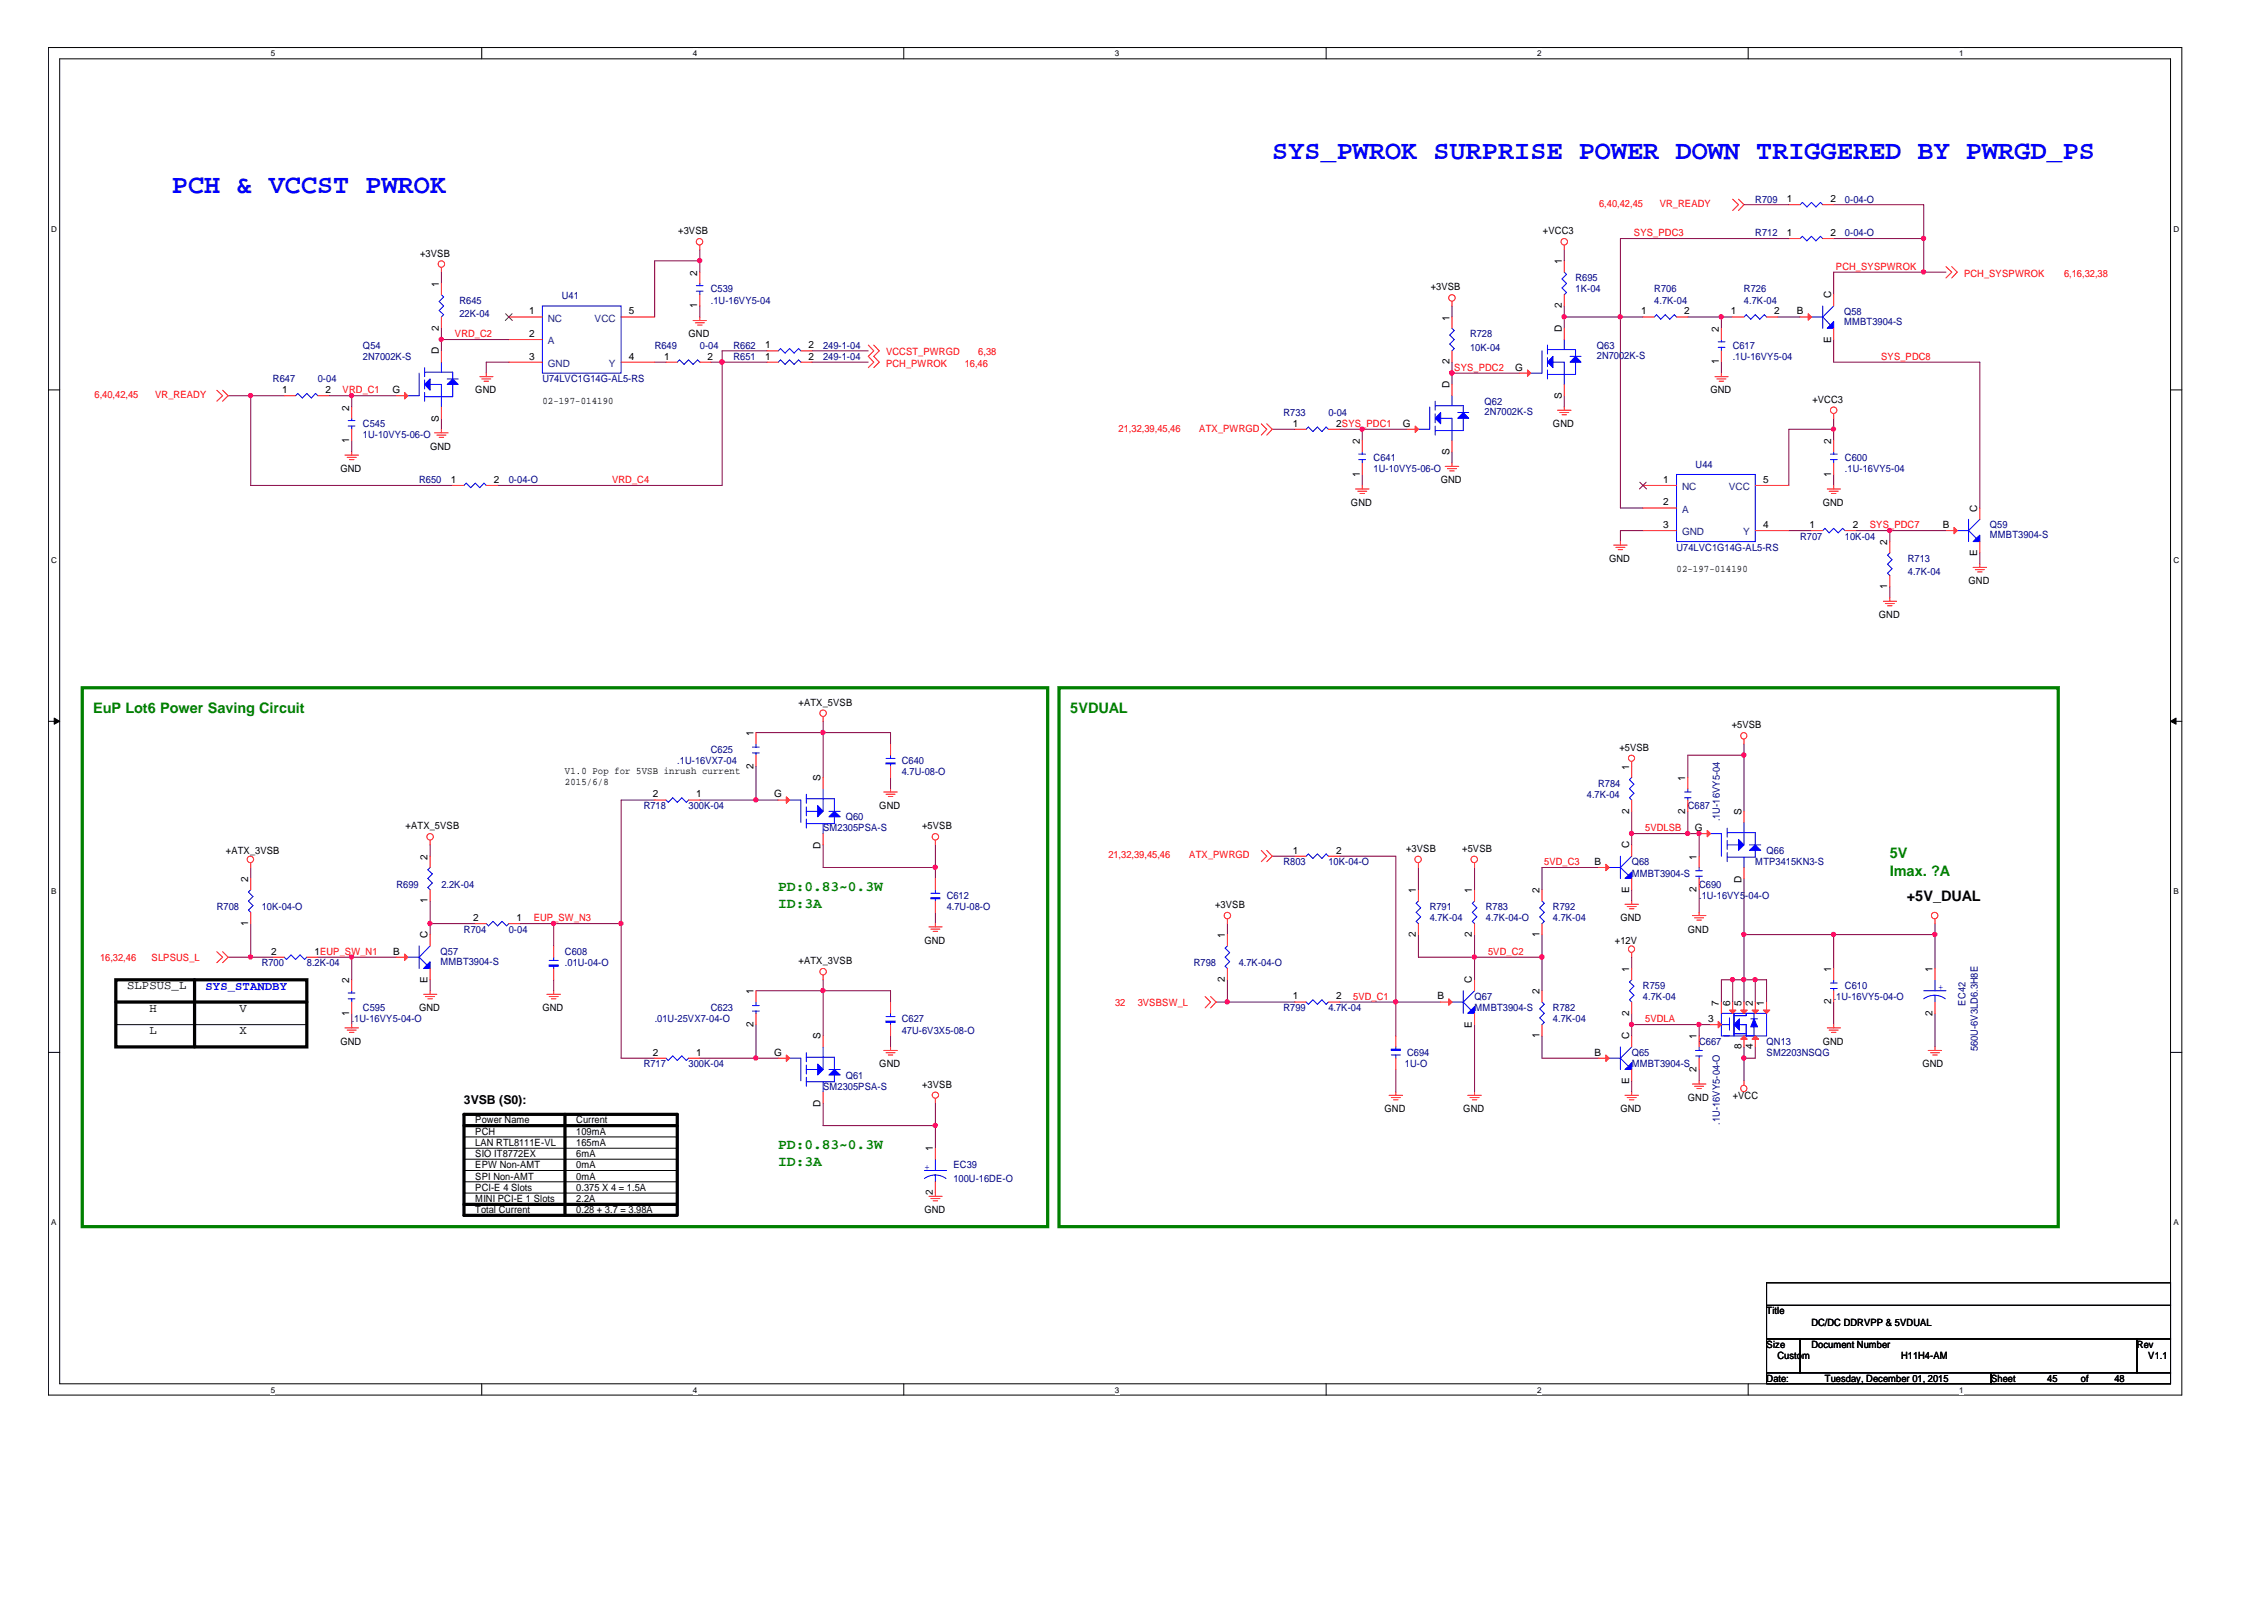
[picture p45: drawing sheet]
<svg xmlns="http://www.w3.org/2000/svg" width="297mm" height="210mm" viewBox="0 0 297 210" stroke-linecap="round" stroke-linejoin="round" font-family="sans-serif">
<defs><g id="words">
<g font-size="3.5" fill="#00f">
<text x="166.9" y="20.9">SYS_PWROK SURPRISE POWER DOWN TRIGGERED BY PWRGD_PS</text>
<text x="22.6" y="25.3">PCH &amp; VCCST PWROK</text>
</g>
<g font-size="1.9" fill="#008000">
<text x="12.2" y="93.5">EuP Lot6 Power Saving Circuit</text>
<text x="140.4" y="93.5">5VDUAL</text>
<text x="247.9" y="112.6">5V</text>
<text x="102.1" y="116.9">PD:0.83~0.3W</text>
<text x="102.1" y="119.1">ID:3A</text>
<text x="247.9" y="114.9">Imax. ?A</text>
<text x="102.1" y="150.8">PD:0.83~0.3W</text>
<text x="102.1" y="153">ID:3A</text>
</g>
<text font-size="1.9" x="250.2" y="118.2">+5V_DUAL</text>
<g font-size="1.6">
<text x="16.7" y="129.8">SLPSUS_L</text>
<text x="19.6" y="135.7">L</text>
<text x="19.6" y="132.7">H</text>
<text x="31.4" y="135.7">X</text>
<text x="31.4" y="132.7">V</text>
<text x="60.9" y="144.8">3VSB (S0):</text>
</g>
<text font-size="1.6" fill="#00f" x="27" y="129.9">SYS_STANDBY</text>
<g font-size="1.3" fill="#f00">
<text x="209.8" y="27.2">6,40,42,45</text>
<text x="217.8" y="27.2">VR_READY</text>
<text x="214.4" y="31">SYS_PDC3</text>
<text x="240.9" y="35.4">PCH_SYSPWROK</text>
<text x="257.7" y="36.3">PCH_SYSPWROK</text>
<text x="270.8" y="36.3">6,16,32,38</text>
<text x="59.7" y="44.3">VRD_C2</text>
<text x="116.2" y="46.6">VCCST_PWRGD</text>
<text x="128.4" y="46.6">6,38</text>
<text x="246.8" y="47.2">SYS_PDC8</text>
<text x="12.4" y="52.2">6,40,42,45</text>
<text x="20.4" y="52.2">VR_READY</text>
<text x="45" y="51.6">VRD_C1</text>
<text x="116.2" y="48.1">PCH_PWROK</text>
<text x="126.6" y="48.1">16,46</text>
<text x="190.8" y="48.7">SYS_PDC2</text>
<text x="146.8" y="56.7">21,32,39,45,46</text>
<text x="157.4" y="56.7">ATX_PWRGD</text>
<text x="80.3" y="63.4">VRD_C4</text>
<text x="245.3" y="69.3">SYS_PDC7</text>
<text x="145.4" y="112.6">21,32,39,45,46</text>
<text x="156" y="112.6">ATX_PWRGD</text>
<text x="202.6" y="113.5">5VD_C3</text>
<text x="215.9" y="109.1">5VDLSB</text>
<text x="70" y="120.9">EUP_SW_N3</text>
<text x="195.2" y="125.3">5VD_C2</text>
<text x="13.1" y="126">16,32,46</text>
<text x="19.9" y="126">SLPSUS_L</text>
<text x="146.3" y="131.9">32</text>
<text x="149.3" y="131.9">3VSBSW_L</text>
<text x="177.5" y="131.2">5VD_C1</text>
<text x="215.9" y="134.1">5VDLA</text>
</g>
<g font-size="1.3" fill="#000080">
<text x="230.3" y="26.6">R709</text>
<text x="242.1" y="26.6">0-04-O</text>
<text x="230.3" y="31">R712</text>
<text x="242.1" y="31">0-04-O</text>
<text x="60.3" y="39.8">R645</text>
<text x="60.3" y="41.6">22K-04</text>
<text x="73.7" y="39.3">U41</text>
<text x="93.3" y="38.4">C539</text>
<text x="93.3" y="39.8">.1U-16VY5-04</text>
<text x="206.7" y="36.9">R695</text>
<text x="206.7" y="38.4">1K-04</text>
<text x="217" y="38.4">R706</text>
<text x="217" y="39.8">4.7K-04</text>
<text x="228.8" y="38.4">R726</text>
<text x="228.8" y="39.8">4.7K-04</text>
<text x="241.9" y="41.3">Q58</text>
<text x="47.6" y="45.7">Q54</text>
<text x="47.6" y="47.2">2N7002K-S</text>
<text x="85.9" y="45.7">R649</text>
<text x="91.8" y="45.7">0-04</text>
<text x="96.2" y="45.7">R662</text>
<text x="96.2" y="47.2">R651</text>
<text x="108" y="45.7">249-1-04</text>
<text x="108" y="47.2">249-1-04</text>
<text x="192.9" y="44.3">R728</text>
<text x="192.9" y="46">10K-04</text>
<text x="209.5" y="45.7">Q63</text>
<text x="209.5" y="47">2N7002K-S</text>
<text x="227.3" y="45.7">C617</text>
<text x="227.3" y="47.2">.1U-16VY5-04</text>
<text x="241.9" y="42.6">MMBT3904-S</text>
<text x="35.8" y="50.1">R647</text>
<text x="41.7" y="50.1">0-04</text>
<text x="71.2" y="50.1">U74LVC1G14G-AL5-RS</text>
<text x="194.8" y="53.1">Q62</text>
<text x="47.6" y="56.1">C545</text>
<text x="47.6" y="57.5">1U-10VY5-06-O</text>
<text x="168.4" y="54.6">R733</text>
<text x="174.3" y="54.6">0-04</text>
<text x="194.8" y="54.4">2N7002K-S</text>
<text x="55" y="63.4">R650</text>
<text x="66.8" y="63.4">0-04-O</text>
<text x="180.2" y="60.5">C641</text>
<text x="180.2" y="61.9">1U-10VY5-06-O</text>
<text x="222.5" y="61.4">U44</text>
<text x="242.1" y="60.5">C600</text>
<text x="242.1" y="61.9">.1U-16VY5-04</text>
<text x="236.2" y="70.8">R707</text>
<text x="242.1" y="70.8">10K-04</text>
<text x="261.1" y="69.3">Q59</text>
<text x="261.1" y="70.6">MMBT3904-S</text>
<text x="220" y="72.2">U74LVC1G14G-AL5-RS</text>
<text x="250.3" y="73.7">R713</text>
<text x="250.3" y="75.5">4.7K-04</text>
<text x="88.9" y="100.3">.1U-16VX7-04</text>
<text x="93.3" y="98.8">C625</text>
<text x="118.3" y="101.7">4.7U-08-O</text>
<text x="118.3" y="100.3">C640</text>
<text x="84.5" y="106.1">R718</text>
<text x="90.3" y="106.1">300K-04</text>
<text x="111" y="107.6">Q60</text>
<text x="208.2" y="104.7">4.7K-04</text>
<text x="209.7" y="103.2">R784</text>
<text x="221.4" y="106.1">C687</text>
<text x="225.6" y="107.8" transform="rotate(-90 225.6 107.8)">.1U-16VY5-04</text>
<text x="108" y="109.1">SM2305PSA-S</text>
<text x="168.4" y="113.5">R803</text>
<text x="174.3" y="113.5">10K-04-O</text>
<text x="214.1" y="113.5">Q68</text>
<text x="230.3" y="113.5">MTP3415KN3-S</text>
<text x="231.8" y="112">Q66</text>
<text x="28.4" y="119.4">R708</text>
<text x="34.3" y="119.4">10K-04-O</text>
<text x="52" y="116.4">R699</text>
<text x="57.9" y="116.4">2.2K-04</text>
<text x="124.2" y="119.4">4.7U-08-O</text>
<text x="124.2" y="117.9">C612</text>
<text x="187.6" y="119.4">R791</text>
<text x="194.9" y="119.4">R783</text>
<text x="203.8" y="119.4">R792</text>
<text x="214.1" y="115">MMBT3904-S</text>
<text x="222.9" y="116.4">C690</text>
<text x="222.9" y="117.9">.1U-16VY5</text>
<text x="229" y="117.9">-04-O</text>
<text x="57.8" y="125.3">Q57</text>
<text x="60.9" y="122.4">R704</text>
<text x="66.8" y="122.4">0-04</text>
<text x="74.1" y="125.3">C608</text>
<text x="187.6" y="120.9">4.7K-04</text>
<text x="194.9" y="120.9">4.7K-04-O</text>
<text x="203.8" y="120.9">4.7K-04</text>
<text x="34.3" y="126.8">R700</text>
<text x="40.3" y="126.8">8.2K-04</text>
<text x="57.8" y="126.6">MMBT3904-S</text>
<text x="74.1" y="126.8">.01U-04-O</text>
<text x="156.6" y="126.8">R798</text>
<text x="162.5" y="126.8">4.7K-04-O</text>
<text x="193.5" y="131.2">Q67</text>
<text x="215.6" y="129.7">R759</text>
<text x="215.6" y="131.2">4.7K-04</text>
<text x="240.6" y="131.2">.1U-16VY5-04-O</text>
<text x="242.1" y="129.7">C610</text>
<text x="257.9" y="131.9" transform="rotate(-90 257.9 131.9)">EC42</text>
<text x="46.1" y="134.1">.1U-16VY5-04-O</text>
<text x="47.6" y="132.6">C595</text>
<text x="85.9" y="134.1">.01U-25VX7-04-O</text>
<text x="93.3" y="132.6">C623</text>
<text x="118.3" y="135.6">47U-6V3X5-08-O</text>
<text x="118.3" y="134.1">C627</text>
<text x="168.4" y="132.6">R799</text>
<text x="174.3" y="132.6">4.7K-04</text>
<text x="193.5" y="132.6">MMBT3904-S</text>
<text x="203.8" y="132.6">R782</text>
<text x="203.8" y="134.1">4.7K-04</text>
<text x="222.9" y="137.1">C667</text>
<text x="231.8" y="137.1">QN13</text>
<text x="259.5" y="137.9" transform="rotate(-90 259.5 137.9)">560U-6V3LD6.3H8E</text>
<text x="84.5" y="140">R717</text>
<text x="90.3" y="140">300K-04</text>
<text x="108" y="143">SM2305PSA-S</text>
<text x="111" y="141.5">Q61</text>
<text x="184.3" y="140">1U-O</text>
<text x="184.6" y="138.5">C694</text>
<text x="214.1" y="138.5">Q65</text>
<text x="214.1" y="140">MMBT3904-S</text>
<text x="231.8" y="138.5">SM2203NSQG</text>
<text x="225.6" y="147.5" transform="rotate(-90 225.6 147.5)">.1U-16VY5-04-O</text>
<text x="125.1" y="153.3">EC39</text>
<text x="125.1" y="155">100U-16DE-O</text>
</g>
<g font-size="1.3">
<text x="234.4" y="26.5">1</text>
<text x="240.2" y="26.5">2</text>
<text x="55.1" y="33.7">+3VSB</text>
<text x="89" y="30.7">+3VSB</text>
<text x="202.4" y="30.7">+VCC3</text>
<text x="204.9" y="34.7" transform="rotate(-90 204.9 34.7)">1</text>
<text x="234.4" y="31">1</text>
<text x="240.2" y="31">2</text>
<text x="57.6" y="37.6" transform="rotate(-90 57.6 37.6)">1</text>
<text x="69.4" y="41.2">1</text>
<text x="82.5" y="41.2">5</text>
<text x="91.5" y="40.4" transform="rotate(-90 91.5 40.4)">1</text>
<text x="91.5" y="36.2" transform="rotate(-90 91.5 36.2)">2</text>
<text x="187.7" y="38.1">+3VSB</text>
<text x="204.9" y="40.4" transform="rotate(-90 204.9 40.4)">2</text>
<text x="215.3" y="41.2">1</text>
<text x="221" y="41.2">2</text>
<text x="227.1" y="41.2">1</text>
<text x="232.8" y="41.2">2</text>
<text x="235.8" y="41.2">B</text>
<text x="240.2" y="39.1" transform="rotate(-90 240.2 39.1)">C</text>
<text x="57.6" y="46.5" transform="rotate(-90 57.6 46.5)">D</text>
<text x="57.6" y="43.4" transform="rotate(-90 57.6 43.4)">2</text>
<text x="69.4" y="44.2">2</text>
<text x="69.4" y="47.2">3</text>
<text x="82.5" y="47.2">4</text>
<text x="87.1" y="47.2">1</text>
<text x="90.3" y="44.3">GND</text>
<text x="92.8" y="47.2">2</text>
<text x="100.4" y="45.7">1</text>
<text x="100.4" y="47.2">1</text>
<text x="106.1" y="45.7">2</text>
<text x="106.1" y="47.2">2</text>
<text x="190.2" y="47.8" transform="rotate(-90 190.2 47.8)">2</text>
<text x="190.2" y="42.1" transform="rotate(-90 190.2 42.1)">1</text>
<text x="204.9" y="43.5" transform="rotate(-90 204.9 43.5)">D</text>
<text x="225.5" y="47.8" transform="rotate(-90 225.5 47.8)">1</text>
<text x="225.5" y="43.5" transform="rotate(-90 225.5 43.5)">2</text>
<text x="240.2" y="45" transform="rotate(-90 240.2 45)">E</text>
<text x="37" y="51.6">1</text>
<text x="42.7" y="51.6">2</text>
<text x="45.8" y="53.9" transform="rotate(-90 45.8 53.9)">2</text>
<text x="51.5" y="51.6">G</text>
<text x="62.4" y="51.6">GND</text>
<text x="71.2" y="53">02-197-014190</text>
<text x="190.2" y="50.9" transform="rotate(-90 190.2 50.9)">D</text>
<text x="198.8" y="48.6">G</text>
<text x="204.9" y="52.3" transform="rotate(-90 204.9 52.3)">S</text>
<text x="224.4" y="51.6">GND</text>
<text x="237.8" y="52.8">+VCC3</text>
<text x="45.8" y="58.1" transform="rotate(-90 45.8 58.1)">1</text>
<text x="56.4" y="59">GND</text>
<text x="57.6" y="55.3" transform="rotate(-90 57.6 55.3)">S</text>
<text x="169.6" y="56">1</text>
<text x="175.3" y="56">2SYS_PDC1</text>
<text x="178.4" y="58.3" transform="rotate(-90 178.4 58.3)">2</text>
<text x="184.1" y="56">G</text>
<text x="190.2" y="59.7" transform="rotate(-90 190.2 59.7)">S</text>
<text x="203.8" y="56.1">GND</text>
<text x="240.2" y="58.3" transform="rotate(-90 240.2 58.3)">2</text>
<text x="44.7" y="61.9">GND</text>
<text x="59.1" y="63.3">1</text>
<text x="64.8" y="63.3">2</text>
<text x="178.4" y="62.5" transform="rotate(-90 178.4 62.5)">1</text>
<text x="189" y="63.4">GND</text>
<text x="218.2" y="63.3">1</text>
<text x="231.3" y="63.3">5</text>
<text x="240.2" y="62.5" transform="rotate(-90 240.2 62.5)">1</text>
<text x="177.2" y="66.4">GND</text>
<text x="218.2" y="66.3">2</text>
<text x="218.2" y="69.3">3</text>
<text x="231.3" y="69.3">4</text>
<text x="237.4" y="69.3">1</text>
<text x="239.1" y="66.4">GND</text>
<text x="243.1" y="69.3">2</text>
<text x="247.6" y="71.5" transform="rotate(-90 247.6 71.5)">2</text>
<text x="254.9" y="69.3">B</text>
<text x="259.4" y="67.1" transform="rotate(-90 259.4 67.1)">C</text>
<text x="211.1" y="73.7">GND</text>
<text x="220" y="75.1">02-197-014190</text>
<text x="247.6" y="77.3" transform="rotate(-90 247.6 77.3)">1</text>
<text x="258.3" y="76.7">GND</text>
<text x="259.4" y="73" transform="rotate(-90 259.4 73)">E</text>
<text x="246.5" y="81.1">GND</text>
<text x="104.8" y="92.6">+ATX_5VSB</text>
<text x="227.2" y="95.5">+5VSB</text>
<text x="74.1" y="101.6">V1.0 Pop for 5VSB inrush current</text>
<text x="98.8" y="100.9" transform="rotate(-90 98.8 100.9)">2</text>
<text x="98.8" y="96.6" transform="rotate(-90 98.8 96.6)">1</text>
<text x="212.5" y="98.5">+5VSB</text>
<text x="213.7" y="101" transform="rotate(-90 213.7 101)">1</text>
<text x="74.1" y="103">2015/6/8</text>
<text x="85.6" y="104.6">2</text>
<text x="91.4" y="104.6">1</text>
<text x="101.6" y="104.6">G</text>
<text x="107.7" y="102.5" transform="rotate(-90 107.7 102.5)">S</text>
<text x="115.4" y="106.1">GND</text>
<text x="213.7" y="106.7" transform="rotate(-90 213.7 106.7)">2</text>
<text x="221.1" y="106.7" transform="rotate(-90 221.1 106.7)">2</text>
<text x="221.1" y="102.5" transform="rotate(-90 221.1 102.5)">1</text>
<text x="228.5" y="106.9" transform="rotate(-90 228.5 106.9)">S</text>
<text x="29.6" y="112">+ATX_3VSB</text>
<text x="53.2" y="108.8">+ATX_5VSB</text>
<text x="56.1" y="112.8" transform="rotate(-90 56.1 112.8)">2</text>
<text x="107.7" y="111.4" transform="rotate(-90 107.7 111.4)">D</text>
<text x="121" y="108.8">+5VSB</text>
<text x="169.6" y="112">1</text>
<text x="175.3" y="112">2</text>
<text x="184.5" y="111.7">+3VSB</text>
<text x="191.9" y="111.7">+5VSB</text>
<text x="209.2" y="113.5">B</text>
<text x="213.7" y="111.3" transform="rotate(-90 213.7 111.3)">C</text>
<text x="222.4" y="109">G</text>
<text x="222.6" y="112.8" transform="rotate(-90 222.6 112.8)">1</text>
<text x="32.6" y="115.7" transform="rotate(-90 32.6 115.7)">2</text>
<text x="56.1" y="118.5" transform="rotate(-90 56.1 118.5)">1</text>
<text x="159.4" y="119.1">+3VSB</text>
<text x="185.8" y="117.2" transform="rotate(-90 185.8 117.2)">1</text>
<text x="193.1" y="117.2" transform="rotate(-90 193.1 117.2)">1</text>
<text x="202" y="117.2" transform="rotate(-90 202 117.2)">2</text>
<text x="213.7" y="117.2" transform="rotate(-90 213.7 117.2)">E</text>
<text x="222.6" y="117" transform="rotate(-90 222.6 117)">2</text>
<text x="228.5" y="115.8" transform="rotate(-90 228.5 115.8)">D</text>
<text x="32.6" y="121.5" transform="rotate(-90 32.6 121.5)">1</text>
<text x="35.6" y="125.2">2</text>
<text x="41.3" y="125.2">1EUP_SW_N1</text>
<text x="51.6" y="125.2">B</text>
<text x="56.1" y="123.1" transform="rotate(-90 56.1 123.1)">C</text>
<text x="62.1" y="120.8">2</text>
<text x="67.8" y="120.8">1</text>
<text x="121.3" y="123.8">GND</text>
<text x="160.7" y="123.1" transform="rotate(-90 160.7 123.1)">1</text>
<text x="185.8" y="123" transform="rotate(-90 185.8 123)">2</text>
<text x="193.1" y="123" transform="rotate(-90 193.1 123)">2</text>
<text x="202" y="123" transform="rotate(-90 202 123)">1</text>
<text x="211.9" y="123.8">+12V</text>
<text x="212.6" y="120.9">GND</text>
<text x="221.4" y="122.4">GND</text>
<text x="45.8" y="129" transform="rotate(-90 45.8 129)">2</text>
<text x="56.1" y="129" transform="rotate(-90 56.1 129)">E</text>
<text x="98.8" y="130.4" transform="rotate(-90 98.8 130.4)">1</text>
<text x="104.8" y="126.5">+ATX_3VSB</text>
<text x="160.7" y="128.8" transform="rotate(-90 160.7 128.8)">2</text>
<text x="169.6" y="131.1">1</text>
<text x="175.3" y="131.1">2</text>
<text x="188.6" y="131.1">B</text>
<text x="193.1" y="129" transform="rotate(-90 193.1 129)">C</text>
<text x="202" y="130.4" transform="rotate(-90 202 130.4)">2</text>
<text x="213.7" y="127.5" transform="rotate(-90 213.7 127.5)">1</text>
<text x="225.5" y="131.9" transform="rotate(-90 225.5 131.9)">7</text>
<text x="227" y="131.9" transform="rotate(-90 227 131.9)">6</text>
<text x="228.5" y="131.9" transform="rotate(-90 228.5 131.9)">5</text>
<text x="230" y="131.9" transform="rotate(-90 230 131.9)">2</text>
<text x="231.4" y="131.9" transform="rotate(-90 231.4 131.9)">1</text>
<text x="240.2" y="131.8" transform="rotate(-90 240.2 131.8)">2</text>
<text x="240.2" y="127.5" transform="rotate(-90 240.2 127.5)">1</text>
<text x="253.5" y="127.5" transform="rotate(-90 253.5 127.5)">1</text>
<text x="44.7" y="137.1">GND</text>
<text x="45.8" y="133.2" transform="rotate(-90 45.8 133.2)">1</text>
<text x="55" y="132.6">GND</text>
<text x="71.2" y="132.6">GND</text>
<text x="98.8" y="134.7" transform="rotate(-90 98.8 134.7)">2</text>
<text x="107.7" y="136.3" transform="rotate(-90 107.7 136.3)">S</text>
<text x="193.1" y="134.8" transform="rotate(-90 193.1 134.8)">E</text>
<text x="202" y="136.2" transform="rotate(-90 202 136.2)">1</text>
<text x="213.7" y="136.3" transform="rotate(-90 213.7 136.3)">C</text>
<text x="213.7" y="133.2" transform="rotate(-90 213.7 133.2)">2</text>
<text x="222.6" y="136.3" transform="rotate(-90 222.6 136.3)">1</text>
<text x="224.1" y="134.1">3</text>
<text x="228.5" y="137.7" transform="rotate(-90 228.5 137.7)">8</text>
<text x="230" y="137.7" transform="rotate(-90 230 137.7)">4</text>
<text x="239.1" y="137.1">GND</text>
<text x="253.5" y="133.2" transform="rotate(-90 253.5 133.2)">2</text>
<text x="85.6" y="138.5">2</text>
<text x="91.4" y="138.5">1</text>
<text x="101.6" y="138.5">G</text>
<text x="115.4" y="140">GND</text>
<text x="121" y="142.7">+3VSB</text>
<text x="209.2" y="138.5">B</text>
<text x="213.7" y="142.2" transform="rotate(-90 213.7 142.2)">E</text>
<text x="222.6" y="140.6" transform="rotate(-90 222.6 140.6)">2</text>
<text x="252.2" y="140">GND</text>
<text x="62.4" y="148.9">PCH</text>
<text x="62.4" y="147.4">Power Name</text>
<text x="75.6" y="148.9">109mA</text>
<text x="75.6" y="147.4">Current</text>
<text x="107.7" y="145.3" transform="rotate(-90 107.7 145.3)">D</text>
<text x="181.7" y="145.9">GND</text>
<text x="192" y="145.9">GND</text>
<text x="212.6" y="145.9">GND</text>
<text x="221.4" y="144.5">GND</text>
<text x="227.3" y="144.2">+VCC</text>
<text x="62.4" y="151.8">SIO IT8772EX</text>
<text x="62.4" y="153.3">EPW Non-AMT</text>
<text x="62.4" y="154.7">SPI Non-AMT</text>
<text x="62.4" y="150.3">LAN RTL8111E-VL</text>
<text x="75.6" y="151.8">6mA</text>
<text x="75.6" y="153.3">0mA</text>
<text x="75.6" y="154.7">0mA</text>
<text x="75.6" y="150.3">165mA</text>
<text x="122.4" y="151.1" transform="rotate(-90 122.4 151.1)">1</text>
<text x="62.4" y="156.2">PCI-E 4 Slots</text>
<text x="62.4" y="157.7">MINI PCI-E 1 Slots</text>
<text x="62.4" y="159.2">Total Current</text>
<text x="75.6" y="156.2">0.375 X 4 = 1.5A</text>
<text x="75.6" y="157.7">2.2A</text>
<text x="75.6" y="159.2">0.28 + 3.7 = 3.98A</text>
<text x="121.3" y="159.2">GND</text>
<text x="122.4" y="156.8" transform="rotate(-90 122.4 156.8)">2</text>
<text x="231.8" y="172.4">Title</text>
<text x="237.7" y="173.9">DC/DC DDRVPP &amp; 5VDUAL</text>
<text x="231.8" y="176.8">Size</text>
<text x="233.2" y="178.3">Custom</text>
<text x="237.7" y="176.8">Document Number</text>
<text x="249.4" y="178.3">H11H4-AM</text>
<text x="280.4" y="176.8">Rev</text>
<text x="281.9" y="178.3">V1.1</text>
<text x="231.8" y="181.3">Date:</text>
<text x="239.4" y="181.3">Tuesday, December 01, 2015</text>
<text x="261.2" y="181.3">Sheet</text>
<text x="268.6" y="181.3">45</text>
<text x="273" y="181.3">of</text>
<text x="277.4" y="181.3">48</text>
</g>
<g font-size="1.3" fill="#004080">
<text x="71.9" y="42.2">NC</text>
<text x="71.9" y="45.1">A</text>
<text x="78" y="42.2">VCC</text>
<text x="71.9" y="48.1">GND</text>
<text x="79.9" y="48.1">Y</text>
<text x="220.7" y="64.3">NC</text>
<text x="226.8" y="64.3">VCC</text>
<text x="220.7" y="67.2">A</text>
<text x="220.7" y="70.2">GND</text>
<text x="228.7" y="70.2">Y</text>
</g>
<g font-size="1.3" fill="#00f">
<text x="254.3" y="129.9">+</text>
<text x="121.3" y="153.4">+</text>
</g>
<g font-size="1.1">
<text x="35.5" y="7.4">5</text>
<text x="90.9" y="7.4">4</text>
<text x="146.3" y="7.4">3</text>
<text x="201.7" y="7.4">2</text>
<text x="257" y="7.4">1</text>
<text x="6.7" y="30.4">D</text>
<text x="285.2" y="30.4">D</text>
<text x="6.7" y="73.8">C</text>
<text x="285.2" y="73.8">C</text>
<text x="6.7" y="117.3">B</text>
<text x="285.2" y="117.3">B</text>
<text x="6.7" y="160.8">A</text>
<text x="285.2" y="160.8">A</text>
<text x="35.5" y="182.7">5</text>
<text x="90.9" y="182.7">4</text>
<text x="146.3" y="182.7">3</text>
<text x="201.7" y="182.7">2</text>
<text x="257" y="182.7">1</text>
</g>
</g></defs>
<path d="M6.3 6.2h280v176.8h-280zM7.8 7.7h277v173.8h-277z" fill="none" stroke="#000" stroke-width=".13"/>
<g fill="#fff">
<path d="M35.5 6.4h.6v1.2h-.6z"/>
<path d="M35.5 181.7h.6v1.2h-.6z"/>
</g>
<path d="M63.2 6.2v1.5M63.2 181.5v1.5" fill="none" stroke="#000" stroke-width=".13"/>
<g fill="#fff">
<path d="M90.9 6.4h.6v1.2h-.6z"/>
<path d="M90.9 181.7h.6v1.2h-.6z"/>
</g>
<path d="M118.6 6.2v1.5M118.6 181.5v1.5" fill="none" stroke="#000" stroke-width=".13"/>
<g fill="#fff">
<path d="M146.3 6.4h.6v1.2h-.6z"/>
<path d="M146.3 181.7h.6v1.2h-.6z"/>
</g>
<path d="M174 6.2v1.5M174 181.5v1.5" fill="none" stroke="#000" stroke-width=".13"/>
<g fill="#fff">
<path d="M201.7 6.4h.6v1.2h-.6z"/>
<path d="M201.7 181.7h.6v1.2h-.6z"/>
</g>
<path d="M229.4 6.2v1.5M229.4 181.5v1.5" fill="none" stroke="#000" stroke-width=".13"/>
<g fill="#fff">
<path d="M257 6.4h.6v1.2h-.6z"/>
<path d="M257 181.7h.6v1.2h-.6z"/>
<path d="M6.7 29.4h.8v1.2h-.8z"/>
<path d="M285.2 29.4h.7v1.2h-.7z"/>
<path d="M6.7 72.9h.8v1.2h-.8z"/>
<path d="M285.2 72.9h.7v1.2h-.7z"/>
</g>
<path d="M6.3 51.2h1.5M284.8 51.2h1.5" fill="none" stroke="#000" stroke-width=".13"/>
<g fill="#fff">
<path d="M6.7 116.3h.8v1.2h-.8z"/>
<path d="M285.2 116.3h.7v1.2h-.7z"/>
</g>
<path d="M6.3 94.6h1.5M284.8 94.6h1.5" fill="none" stroke="#000" stroke-width=".13"/>
<g fill="#000" stroke="#000" stroke-width=".13">
<path d="M7.1 94.2l.7 .4-.7 .4z" fill-rule="evenodd"/>
<path d="M284.8 94.6l.7-.4v.8z" fill-rule="evenodd"/>
</g>
<g fill="#fff">
<path d="M6.7 159.8h.8v1.2h-.8z"/>
<path d="M285.2 159.8h.7v1.2h-.7z"/>
</g>
<g fill="none" stroke="#000" stroke-width=".13">
<path d="M6.3 138.1h1.5M15.2 134.4h25.1M284.8 138.1h1.5M60.9 150.6h27.8M60.9 152.1h27.8M60.9 153.6h27.8M60.9 155h27.8M60.9 156.5h27.8M61 149.2h27.7M231.8 168.3h53v3h-53zM231.8 171.3h53v4.4h-53zM231.8 175.7h4.4v4.4h-4.4z"/>
<path d="M236.2 175.7h44.2v4.4h-44.2zM280.4 175.7h4.4v4.4h-4.4zM231.8 180.1h29.4v1.4h-29.4zM261.2 180.1h23.6v1.4h-23.6z"/>
</g>
<path d="M10.8 90.2h126.7v70.7h-126.7zM138.9 90.2h131.1v70.7h-131.1z" fill="none" stroke="#008000" stroke-width=".42"/>
<path d="M15.2 128.5h25.1v8.8h-25.1zM15.2 131.5h25.1M25.5 128.5v8.8M60.9 147.7h28M60.9 158h27.8M74.1 146.2v13.2M88.7 159.4h-27.8v-13.2h28v13.2" fill="none" stroke="#000" stroke-width=".42"/>
<g fill="none" stroke="#800040" stroke-width=".13">
<path d="M57.9 35.7v1.5M91.8 32.8v2.9M91.8 34.2h-5.9v7.4M205.2 32.8v1.4M228.8 26.9h5.9M234.7 31.3h-22.1v35.3h3M240.6 26.9h11.8v8.8M240.6 31.3h11.8M255.3 35.7h-14.7v3M29.9 51.9h7.4M32.9 51.9v11.8h26.5M43.2 51.9h8.8"/>
<path d="M46.1 51.9v1.5M46.1 57.8v1.5M57.9 43.1v2.9M57.9 54.9v1.4M57.9 44.5h8.9M66.8 47.5h-3v1.5M85.9 47.5h1.5M91.8 40.1v1.5M93.3 47.5h7.3M100.6 46h-5.9v17.7h-29.4M106.6 47.5h7.3M106.6 46h7.3"/>
<path d="M166.9 56.3h3M175.8 56.3h8.8M178.7 56.3v1.5M190.5 40.1v1.5M190.5 47.5v2.9M190.5 59.3v1.5M190.5 49h8.8M205.2 40.1v3M205.2 51.9v1.5M205.2 41.6h10.4M221.4 41.6h5.9M225.8 41.6v1.5"/>
<path d="M225.8 47.5v1.5M233.2 41.6h3M240.6 44.5v3h19.2v19.1M240.6 54.9v2.9M240.6 56.3h-5.9v7.4M178.7 62.2v1.5M215.6 69.6h-3v1.4M234.7 69.6h3M240.6 62.2v1.5M243.5 69.6h11.8M247.9 69.6v1.4M247.9 77v1.4"/>
<path d="M259.8 72.5v1.5M99.2 96.1h17.6v1.5M108 94.6v7.4M228.8 97.6v8.8M228.8 99.1h-7.4v2.9M32.9 113.8v1.4M56.4 110.8v1.5M56.4 118.2v4.4M85.9 105h-4.4v33.8h4.4M91.8 105h10.3M99.2 100.5v4.5M108 110.8v3h14.7"/>
<path d="M116.8 102v1.5M122.7 110.8v4.4M122.7 119.7v1.5M166.9 112.3h3M175.8 112.3h7.3v23.6M186.1 113.8v2.9M193.5 113.8v2.9M209.7 113.8h-7.4v2.9M214.1 109.4h8.8v2.9M214.1 106.4v4.4M214.1 116.7v1.5M221.4 106.4v3"/>
<path d="M222.9 116.7v3M228.8 115.2v16.3M29.9 125.6h5.9M32.9 121.2v4.4M41.7 125.6h10.3M46.1 125.6v2.9M46.1 132.9v1.5M56.4 128.5v1.5M56.4 121.2h6M68.2 121.2h13.3M72.6 121.2v2.9M72.6 128.5v1.5"/>
<path d="M91.8 138.8h10.3M99.2 130h17.6v1.5M99.2 134.4v4.4M108 128.5v7.4M116.8 135.9v1.4M159.6 131.5h10.3M161 121.2v1.4M161 128.5v3M175.8 131.5h13.2M186.1 122.6v3h16.2M193.5 122.6v5.9M193.5 134.4v8.9"/>
<path d="M202.3 135.9v2.9h7.4M202.3 122.6v7.4M214.1 125.6v1.5M214.1 132.9v3M214.1 134.4h10.3M222.9 134.4v1.5M225.8 131.5v-3h6v3M227.3 128.5v3M228.8 122.6h25.1M228.8 137.3v4.5M230.3 137.3v1.5h-1.5M230.3 128.5v3"/>
<path d="M240.6 122.6v4.5M240.6 131.5v2.9M253.9 121.2v5.9M253.9 132.9v4.4M108 144.7v3h14.7M122.7 144.7v5.9M122.7 155v1.5M183.1 140.3v3M214.1 141.8v1.5M222.9 140.3v1.5"/>
</g>
<g fill="#f0f" stroke="#f0f" stroke-width=".13">
<circle cx="122.7" cy="147.6" r=".29"/>
<circle cx="99.2" cy="104.9" r=".29"/>
<circle cx="122.7" cy="113.8" r=".29"/>
<circle cx="108" cy="96.1" r=".29"/>
<circle cx="108" cy="130" r=".29"/>
<circle cx="99.2" cy="138.8" r=".29"/>
<circle cx="81.5" cy="121.1" r=".29"/>
<circle cx="46.1" cy="125.5" r=".29"/>
<circle cx="56.4" cy="121.1" r=".29"/>
<circle cx="32.9" cy="125.5" r=".29"/>
<circle cx="72.6" cy="121.1" r=".29"/>
<circle cx="222.9" cy="109.3" r=".29"/>
<circle cx="221.4" cy="109.3" r=".29"/>
<circle cx="222.9" cy="134.4" r=".29"/>
<circle cx="240.5" cy="122.6" r=".29"/>
<circle cx="183.1" cy="131.4" r=".29"/>
<circle cx="202.3" cy="125.5" r=".29"/>
<circle cx="193.4" cy="125.5" r=".29"/>
<circle cx="161" cy="131.4" r=".29"/>
<circle cx="214" cy="134.4" r=".29"/>
<circle cx="228.8" cy="138.8" r=".29"/>
<circle cx="228.8" cy="122.6" r=".29"/>
<circle cx="253.8" cy="122.6" r=".29"/>
<circle cx="32.9" cy="51.9" r=".29"/>
<circle cx="94.7" cy="47.5" r=".29"/>
<circle cx="46.1" cy="51.9" r=".29"/>
<circle cx="190.5" cy="48.9" r=".29"/>
<circle cx="252.4" cy="35.7" r=".29"/>
<circle cx="252.4" cy="31.3" r=".29"/>
<circle cx="212.6" cy="41.6" r=".29"/>
<circle cx="205.2" cy="41.6" r=".29"/>
<circle cx="178.7" cy="56.3" r=".29"/>
<circle cx="247.9" cy="69.6" r=".29"/>
<circle cx="225.8" cy="41.6" r=".29"/>
<circle cx="240.5" cy="56.3" r=".29"/>
<circle cx="57.9" cy="44.5" r=".29"/>
<circle cx="91.8" cy="34.2" r=".29"/>
<circle cx="227.3" cy="128.5" r=".29"/>
<circle cx="228.8" cy="128.5" r=".29"/>
<circle cx="230.3" cy="128.5" r=".29"/>
<circle cx="228.8" cy="99" r=".29"/>
<circle cx="214" cy="109.3" r=".29"/>
</g>
<g fill="none" stroke="#f00" stroke-width=".13">
<path d="M57.9 35.1v.6M57.9 37.2v1.5M91.8 32.2v.6M91.8 35.7v1.5M91.8 38.7v1.4M190.5 39.6v.5M205.2 32.2v.6M205.2 34.2v1.5M205.2 38.7v1.4M227.3 26.1l.8 .8-.8 .7M228.1 26.1l.7 .8-.7 .7M234.7 26.9h1.5"/>
<path d="M234.7 31.3h1.5M239.1 26.9h1.5M239.1 31.3h1.5M240.6 38.7v1.4M255.3 35l.8 .7-.8 .8M256.1 35l.7 .7-.7 .8M28.4 51.2l.8 .7-.8 .7M29.2 51.2l.7 .7-.7 .7M37.3 51.9h1.5M41.7 51.9h1.5M45.3 59.7h1.7M46.1 53.4v1.5"/>
<path d="M46.1 56.3v1.5M46.1 59.3v.4M52 51.9h1.5M57 56.8h1.8M57.3 57.1h1.2M57.6 57.4h.6M57.9 41.6v1.5M57.9 46v1.5M57.9 53.4v1.5M57.9 56.3v.5M62.9 49.4h1.8M63.2 49.7h1.2"/>
<path d="M63.5 50h.6M63.8 49v.4M66.8 47.5h4.4M66.8 41.6h4.4M66.8 44.5h4.4M81.5 47.5h4.4M81.5 41.6h4.4M87.4 47.5h1.5M90.9 42.1h1.8M91.2 42.3h1.2M91.5 42.6h.6M91.8 41.6v.5"/>
<path d="M91.8 47.5h1.5M100.6 47.5h1.5M100.6 46h1.5M105.1 47.5h1.5M105.1 46h1.5M113.9 45.3l.7 .7-.7 .8 .7 .7-.7 .7M114.6 45.3l.8 .7-.8 .8 .8 .7-.8 .7M165.5 55.6l.7 .7-.7 .8M166.2 55.6l.7 .7-.7 .8M169.9 56.3h1.5M174.3 56.3h1.5M178.7 57.8v1.5"/>
<path d="M184.6 56.3h1.5M190.5 41.6v1.5M190.5 46v1.5M190.5 50.4v1.5M190.5 57.8v1.5M199.3 49h1.5M204.3 53.8h1.8M204.6 54.1h1.2M204.9 54.4h.6M205.2 43.1v1.4M205.2 50.4v1.5M205.2 53.4v.4"/>
<path d="M215.6 41.6h1.4M220 41.6h1.4M225 49.4h1.7M225.3 49.7h1.1M225.6 50h.5M225.8 43.1v1.4M225.8 46v1.5M225.8 49v.4M227.3 41.6h1.5M231.8 41.6h1.4M236.2 41.6h1.5M240.6 43.1v1.4"/>
<path d="M240.6 54.3v.6M240.6 57.8v1.5M45.6 60h1.1M45.8 60.3h.6M59.4 63.7h1.5M63.8 63.7h1.5M177.8 64.1h1.8M178.1 64.4h1.2M178.4 64.7h.6M178.7 60.8v1.4M178.7 63.7v.4M189.6 61.2h1.8"/>
<path d="M189.9 61.5h1.2M190.2 61.8h.6M190.5 60.8v.4M211.7 71.5h1.8M212 71.8h1.2M212.3 72.1h.6M212.6 71v.5M215.6 69.6h4.4M215.6 63.7h4.4M215.6 66.6h4.4M230.3 69.6h4.4M230.3 63.7h4.4"/>
<path d="M237.7 69.6h1.4M239.7 64.1h1.8M240 64.4h1.2M240.3 64.7h.6M240.6 60.8v1.4M240.6 63.7v.4M242.1 69.6h1.4M247.1 78.9h1.7M247.4 79.2h1.1M247.6 79.5h.6M247.9 71v1.5M247.9 75.5v1.5"/>
<path d="M247.9 78.4v.5M255.3 69.6h1.5M258.9 74.4h1.7M259.2 74.7h1.1M259.5 75h.6M259.8 66.6v1.5M259.8 71v1.5M259.8 74v.4M99.2 96.1v1.5M99.2 99.1v1.4M108 94v.6M116.8 97.6v1.5"/>
<path d="M214.1 99.9v2.1M228.8 97v.6M32.9 113.2v.6M32.9 115.2v1.5M32.9 119.7v1.5M56.4 110.3v.5M56.4 112.3v1.5M56.4 116.7v1.5M85.9 105h1.5M90.3 105h1.5M102.1 105h1.5M108 102v1.5"/>
<path d="M108 109.4v1.4M116 103.9h1.7M116.2 104.2h1.2M116.5 104.5h.6M116.8 100.5v1.5M116.8 103.5v.4M122.7 110.3v.5M122.7 115.2v1.5M122.7 118.2v1.5M165.5 111.6l.7 .7-.7 .7M166.2 111.6l.7 .7-.7 .7M169.9 112.3h1.5"/>
<path d="M174.3 112.3h1.5M186.1 113.2v.6M186.1 116.7v1.5M193.5 113.2v.6M193.5 116.7v1.5M202.3 116.7v1.5M209.7 113.8h1.4M213.2 118.6h1.8M213.5 118.9h1.2M213.8 119.2h.6M214.1 105v1.4M214.1 110.8v1.5"/>
<path d="M214.1 115.2v1.5M214.1 118.2v.4M221.4 102v1.5M221.4 105v1.4M222.9 112.3v1.5M222.9 115.2v1.5M222.9 119.7v.4M222.9 109.4h1.5M228.8 106.4v1.5M228.8 113.8v1.4M28.4 124.9l.8 .7-.8 .7M29.2 124.9l.7 .7-.7 .7"/>
<path d="M35.8 125.6h1.5M40.3 125.6h1.4M45.3 134.8h1.7M45.6 135.1h1.1M45.8 135.4h.6M46.1 128.5v1.5M46.1 131.5v1.4M46.1 134.4v.4M52 125.6h1.5M55.6 130.4h1.7M55.8 130.7h1.2M56.1 131h.6"/>
<path d="M56.4 122.6v1.5M56.4 127.1v1.4M56.4 130v.4M62.4 121.2h1.4M66.8 121.2h1.4M71.8 130.4h1.7M72.1 130.7h1.1M72.3 131h.6M72.6 124.1v1.5M72.6 127.1v1.4M72.6 130v.4M85.9 138.8h1.5"/>
<path d="M90.3 138.8h1.5M99.2 130v1.5M99.2 132.9v1.5M102.1 138.8h1.5M108 127.9v.6M108 135.9v1.4M116 137.8h1.7M116.2 138.1h1.2M116.5 138.4h.6M116.8 131.5v1.4M116.8 134.4v1.5M116.8 137.3v.5"/>
<path d="M121.9 121.6h1.7M122.1 121.9h1.2M122.4 122.2h.6M122.7 121.2v.4M158.1 130.7l.7 .8-.7 .7M158.8 130.7l.8 .8-.8 .7M161 120.6v.6M161 122.6v1.5M161 127.1v1.4M169.9 131.5h1.5M174.3 131.5h1.5M183.1 135.9v1.4"/>
<path d="M183.1 138.8v1.5M186.1 121.2v1.4M189 131.5h1.5M193.5 121.2v1.4M193.5 128.5v1.5M193.5 132.9v1.5M202.3 121.2v1.4M202.3 130v1.5M202.3 134.4v1.5M209.7 138.8h1.4M214.1 125v.6M214.1 127.1v1.4"/>
<path d="M214.1 131.5v1.4M214.1 135.9v1.4M222 120.1h1.8M222.3 120.4h1.2M222.6 120.7h.6M222.9 135.9v1.4M222.9 138.8v1.5M224.4 134.4h1.4M225.8 131.5v1.4M227.3 131.5v1.4M228.8 131.5v1.4M228.8 135.9v1.4"/>
<path d="M230.3 131.5v1.4M230.3 135.9v1.4M231.8 131.5v1.4M239.7 134.8h1.8M240 135.1h1.2M240.3 135.4h.6M240.6 127.1v1.4M240.6 130v1.5M240.6 134.4v.4M253 137.8h1.7M253.3 138.1h1.2M253.6 138.4h.6"/>
<path d="M253.9 120.6v.6M253.9 127.1v1.4M253.9 131.5v1.4M253.9 137.3v.5M108 143.3v1.4M121.9 156.9h1.7M122.1 157.2h1.2M122.4 157.5h.6M122.7 144.1v.6M122.7 150.6v1.5M122.7 155v1.9M182.2 143.7h1.8"/>
<path d="M182.5 144h1.2M182.8 144.3h.6M183.1 143.3v.4M192.6 143.7h1.8M192.9 144h1.2M193.2 144.3h.6M193.5 143.3v.4M213.2 143.7h1.8M213.5 144h1.2M213.8 144.3h.6M214.1 140.3v1.5M214.1 143.3v.4"/>
<path d="M222 142.2h1.8M222.3 142.5h1.2M222.6 142.8h.6M222.9 141.8v.4M228.8 141.8v.6"/>
<circle cx="57.9" cy="34.6" r=".43"/>
<circle cx="91.8" cy="31.7" r=".43"/>
<circle cx="190.5" cy="39.1" r=".43"/>
<circle cx="205.2" cy="31.7" r=".43"/>
<circle cx="240.6" cy="53.8" r=".43"/>
<circle cx="108" cy="93.6" r=".43"/>
<circle cx="214.1" cy="99.5" r=".4"/>
<circle cx="228.8" cy="96.5" r=".42"/>
<circle cx="32.8" cy="112.7" r=".43"/>
<circle cx="56.4" cy="109.8" r=".43"/>
<circle cx="122.7" cy="109.8" r=".43"/>
<circle cx="186.1" cy="112.7" r=".43"/>
<circle cx="193.4" cy="112.7" r=".43"/>
<circle cx="108" cy="127.5" r=".43"/>
<circle cx="161" cy="120.1" r=".43"/>
<circle cx="214" cy="124.5" r=".42"/>
<circle cx="253.8" cy="120.1" r=".43"/>
<circle cx="122.7" cy="143.7" r=".42"/>
<circle cx="228.8" cy="142.8" r=".42"/>
</g>
<g fill="#00f" stroke="#00f" stroke-width=".13">
<path d="M258.9 71l.9-.8v.8z" fill-rule="evenodd"/>
<path d="M228.1 110.1l.7 .7-.7 .8z" fill-rule="evenodd"/>
<path d="M229.5 111.6l.8-.8 .7 .8z" fill-rule="evenodd"/>
<path d="M72.1 126.6h1.1v.2h-1.1z" fill-rule="evenodd"/>
<path d="M228.2 133.7v1.4l-.7-.7z" fill-rule="evenodd"/>
<path d="M230.1 133.7l.5 1h-.9z" fill-rule="evenodd"/>
<path d="M213.2 115.2l.9-.8v.8z" fill-rule="evenodd"/>
<path d="M240.6 42.2v.9h-.9z" fill-rule="evenodd"/>
<path d="M55.7 50.4l.7-.7v1.5z" fill-rule="evenodd"/>
<path d="M58.7 50.4l.7-.7 .7 .7z" fill-rule="evenodd"/>
<path d="M56 126.6l.4-.4v.9h-.8z" fill-rule="evenodd"/>
<path d="M192.6 132.9l.9-.8v.8z" fill-rule="evenodd"/>
<path d="M116.2 100.1h1.2v.1h-1.2z" fill-rule="evenodd"/>
<path d="M189 54.1v1.5l-.7-.7z" fill-rule="evenodd"/>
<path d="M192 54.1l.7 .8h-1.4z" fill-rule="evenodd"/>
<path d="M107.3 105.7l.7 .7-.7 .8z" fill-rule="evenodd"/>
<path d="M109.5 106.4l.7 .8h-1.4z" fill-rule="evenodd"/>
<path d="M213.2 140.3l.9-.9v.9z" fill-rule="evenodd"/>
<path d="M107.3 139.6l.7 .7-.7 .7z" fill-rule="evenodd"/>
<path d="M108.8 141l.7-.7 .7 .7z" fill-rule="evenodd"/>
<path d="M122.1 117.8h1.2v.1h-1.2z" fill-rule="evenodd"/>
<path d="M182.5 137.6h1.2v.2h-1.2z" fill-rule="evenodd"/>
<path d="M203.8 46.8v1.4l-.8-.7z" fill-rule="evenodd"/>
<path d="M206.7 46.8l.7 .7h-1.4z" fill-rule="evenodd"/>
<path d="M116.2 134h1.2v.1h-1.2z" fill-rule="evenodd"/>
</g>
<g fill="none" stroke="#00f" stroke-width=".13">
<path d="M57.9 38.7l.3 .3-.6 .6 .6 .5-.6 .6 .6 .6-.3 .3M91.4 37.5h.8M91.4 38.2h.8M91.8 37.2v.3M91.8 38.2v.5M205.2 35.7l.3 .3-.6 .6 .6 .6-.6 .6 .6 .6-.3 .3M236.2 26.9l.3-.3 .6 .5 .6-.5 .6 .5 .5-.5 .3 .3M236.2 31.3l.3-.3 .6 .6 .6-.6 .6 .6 .5-.6 .3 .3M38.8 51.9l.3-.3 .6 .6 .6-.6 .6 .6 .5-.6 .3 .3M45.7 55.2h.9M45.7 55.9h.9M46.1 54.9v.3"/>
<path d="M46.1 55.9v.4M55 49v2.9h-1.5M55.7 48.2v1.2M55.7 49.8v1.2M55.7 51.5v1.1M55.7 48.8h3.7v.9M56.4 50.4h1.5v3M57.9 47.5v1.3M58.7 49.7h1.4M59.4 50.4v1.6h-3.7M71.2 40.1h10.3v8.9h-10.3zM88.9 47.5l.3-.3 .5 .6 .6-.6 .6 .6 .6-.6 .3 .3"/>
<path d="M102.1 46l.3-.3 .6 .6 .6-.6 .6 .6 .6-.6 .3 .3M102.1 47.5l.3-.3 .6 .6 .6-.6 .6 .6 .6-.6 .3 .3M171.4 56.3l.3-.3 .6 .6 .5-.6 .6 .6 .6-.6 .3 .3M178.3 59.6h.9M178.7 59.3v.3M187.6 53.4v2.9h-1.5M188.3 53.2h3.7v.9M188.3 52.6v1.2M188.3 54.3v1.2M188.3 55.9v1.2M189 54.9h1.5v2.9M190.5 51.9v1.3"/>
<path d="M190.5 43.1l.3 .3-.6 .6 .6 .5-.6 .6 .6 .6-.3 .3M191.3 54.1h1.4M192 54.9v1.6h-3.7M202.3 46v3h-1.5M203 45.3v1.2M203 46.9v1.2M203 48.5v1.2M203 45.9h3.7v.9M203.8 47.5h1.4v2.9M205.2 44.5v1.4M206 46.8h1.4M206.7 47.5v1.6h-3.7"/>
<path d="M217 41.6l.3-.3 .6 .6 .6-.6 .6 .6 .6-.6 .3 .3M225.4 44.8h.9M225.4 45.6h.9M225.8 44.5v.3M225.8 45.6v.4M228.8 41.6l.3-.3 .6 .6 .6-.6 .6 .6 .6-.6 .3 .3M237.7 41.6h1.4M239.1 41.6l1.1 1M239.1 40.1v3M240.2 59.6h.8M240.6 59.3v.3M240.6 40.1l-1.5 1.5"/>
<path d="M60.9 63.7l.3-.3 .6 .6 .6-.6 .5 .6 .6-.6 .3 .3M178.3 60.3h.9M178.7 60.3v.5M220 62.2h10.3v8.8h-10.3zM239.1 69.6l.3-.3 .6 .6 .6-.6 .6 .6 .6-.6 .3 .3M240.2 60.3h.8M240.6 60.3v.5M247.9 72.5l-.3 .3 .6 .6-.6 .6 .6 .6-.6 .6 .3 .3M256.8 69.6h1.5M258.3 69.6l1 1M258.3 68.1v2.9M259.8 68.1l-1.5 1.5"/>
<path d="M98.7 98.8h.9M98.7 98h.9M99.2 97.6v.4M99.2 98.8v.3M116.2 99.5h1.2M116.8 99.1v.4M32.9 116.7l-.3 .3 .6 .6-.6 .6 .6 .6-.6 .6 .3 .3M56.4 113.8l-.3 .3 .6 .6-.6 .5 .6 .6-.6 .6 .3 .3M87.4 105l.3 .3 .6-.6 .6 .6 .6-.6 .5 .6 .3-.3M103.6 105h1.5v2.9M105.8 106.4h1.5M105.8 104.2v1.2"/>
<path d="M105.8 105.8v1.2M105.8 107.5v1.1M105.8 104.8h3.7v1.6M108 103.5v2.9M108 108v1.4M108.8 106.4h1.4M109.5 107.2v.8h-3.7M116.8 100.2v.3M122.1 117.2h1.2M122.7 116.7v.5M122.7 117.9v.3M171.4 112.3l.3-.3 .6 .6 .5-.6 .6 .6 .6-.6 .3 .3"/>
<path d="M186.1 118.2l-.3 .3 .6 .6-.6 .6 .6 .6-.6 .6 .3 .3M193.5 118.2l-.3 .3 .6 .6-.6 .6 .6 .6-.6 .6 .3 .3M202.3 118.2l.3 .3-.6 .6 .6 .6-.6 .6 .6 .6-.3 .3M211.1 113.8h1.5M212.6 113.8l1.1 1M212.6 112.3v2.9M214.1 112.3l-1.5 1.5M214.1 102l-.3 .3 .6 .6-.6 .6 .6 .6-.6 .6 .3 .3M221 104.7h.9M221 103.9h.9M221.4 103.5v.4M221.4 104.7v.3"/>
<path d="M222.5 114.9h.9M222.5 114.2h.9M222.9 113.8v.4M222.9 114.9v.3M224.4 109.4h1.4v2.9M226.6 110.8h1.5M226.6 108.6v1.2M226.6 110.3v1.1M226.6 111.9v1.1M226.6 109.2h3.7v1.6M228.8 107.9v2.9M228.8 112.5v1.3"/>
<path d="M229.5 110.8h1.5M230.3 111.6v.9h-3.7M37.3 125.6l.3 .3 .6-.6 .6 .6 .6-.6 .6 .6 .3-.3M45.7 130.3h.9M45.7 131h.9M46.1 130v.3M46.1 131v.5M53.5 125.6h1.5M55 124.1v3M55 125.6l1 1M56.4 124.1l-1.4 1.5M63.8 121.2l.3 .3 .6-.6 .6 .6 .6-.6 .6 .6 .3-.3"/>
<path d="M72.1 126h1.1M72.6 125.6v.4M72.6 126.8v.3M87.4 138.8l.3 .3 .6-.6 .6 .6 .6-.6 .5 .6 .3-.3M98.7 132.6h.9M98.7 131.9h.9M99.2 131.5v.4M99.2 132.6v.3M103.6 138.8h1.5v3M105.8 138.1v1.2M105.8 139.7v1.2M105.8 138.7h3.7v1.6"/>
<path d="M108 137.3v3M116.2 133.4h1.2M116.8 132.9v.5M116.8 134.1v.3M161 124.1l-.3 .3 .6 .6-.6 .6 .6 .6-.6 .6 .3 .3M171.4 131.5l.3 .3 .6-.6 .5 .6 .6-.6 .6 .6 .3-.3M182.5 138.4h1.2M183.1 137.3v.3M183.1 138.4v.4M190.5 131.5h1.5M192 131.5l1 1M192 130v2.9"/>
<path d="M193.5 130l-1.5 1.5M202.3 131.5l.3 .3-.6 .5 .6 .6-.6 .6 .6 .6-.3 .3M211.1 138.8h1.5M212.6 137.3v3M212.6 138.8l1.1 1.1M214.1 137.3l-1.5 1.5M214.1 128.5l-.3 .3 .6 .6-.6 .6 .6 .6-.6 .6 .3 .3M222.5 138.5h.9M222.5 137.8h.9M222.9 137.3v.5M222.9 138.5v.3M225.8 132.9h6v3h-6z"/>
<path d="M225.8 134.4h1.1M226.1 135.9h.8M226.9 133.5v1.6M227.5 132.9v3M227.5 133.2h1.6v-.3h1v.8M227.5 135.6h1.6M228.2 134.4h.9v1.5h1v-1.2M229.7 133.7h.9M240.2 129.7h.8M240.2 129h.8M240.6 128.5v.5M240.6 129.7v.3"/>
<path d="M252.4 131a2.44 2.44 0 0 1 1.4-.4 2.31 2.31 0 0 1 1.4 .4M252.4 130h2.9M253.9 128.5v1.5M253.9 130.6v.9M105.8 141.3v1.2M105.8 140.3h1.5M108 141.9v1.4M108.8 140.3h1.4M109.5 141v.9h-3.7M121.3 154.6a2.31 2.31 0 0 1 1.4-.5 2.31 2.31 0 0 1 1.4 .5M121.3 153.6h2.9M122.7 152.1v1.5"/>
<path d="M122.7 154.1v.9"/>
</g>
<g fill="#f00" stroke="#f00" stroke-width=".13">
<path d="M256.4 69.2l.4 .4-.4 .4z" fill-rule="evenodd"/>
<path d="M224 108.9l.4 .5-.4 .4z" fill-rule="evenodd"/>
<path d="M225.4 134l.4 .4-.4 .4z" fill-rule="evenodd"/>
<path d="M228.8 135.9l.4 .4h-.8z" fill-rule="evenodd"/>
<path d="M229.9 136.3l.4-.4 .4 .4z" fill-rule="evenodd"/>
<path d="M231.4 132.5h.8l-.4 .4z" fill-rule="evenodd"/>
<path d="M229.9 132.5h.8l-.4 .4z" fill-rule="evenodd"/>
<path d="M228.4 132.5h.8l-.4 .4z" fill-rule="evenodd"/>
<path d="M226.9 132.5h.9l-.5 .4z" fill-rule="evenodd"/>
<path d="M210.7 113.4l.4 .4-.4 .4z" fill-rule="evenodd"/>
<path d="M237.2 41.2l.5 .4-.5 .4z" fill-rule="evenodd"/>
<path d="M53.1 51.5l.4 .4-.4 .4z" fill-rule="evenodd"/>
<path d="M53.1 125.2l.4 .4-.4 .4z" fill-rule="evenodd"/>
<path d="M190.1 131l.4 .5-.4 .4z" fill-rule="evenodd"/>
<path d="M185.7 55.9l.4 .4-.4 .4z" fill-rule="evenodd"/>
<path d="M103.2 104.5l.4 .5-.4 .4z" fill-rule="evenodd"/>
<path d="M210.7 138.4l.4 .4-.4 .4z" fill-rule="evenodd"/>
<path d="M103.2 138.4l.4 .4-.4 .4z" fill-rule="evenodd"/>
<path d="M200.4 48.5l.4 .5-.4 .4z" fill-rule="evenodd"/>
</g>
<path d="M66.3 41.2l.9 .9M67.2 41.2l-.9 .9M215.1 63.3l.9 .8M216 63.3l-.9 .8" fill="none" stroke="#804000" stroke-width=".13"/>
<use href="#words"/>
</svg>
